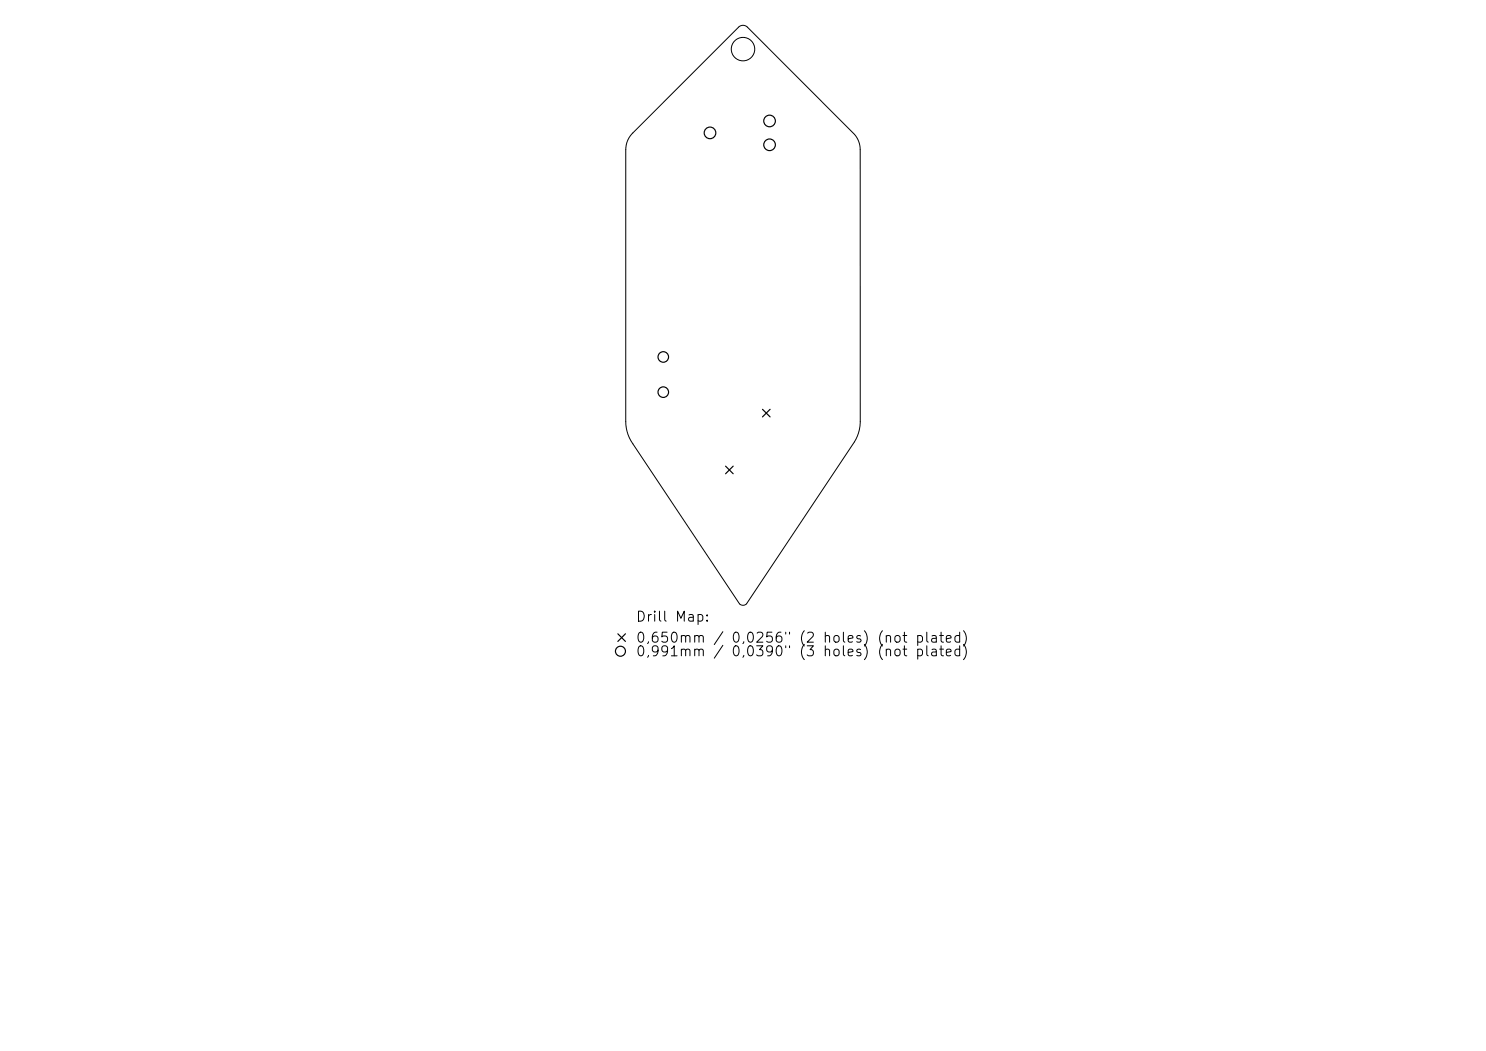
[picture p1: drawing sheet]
<svg xmlns="http://www.w3.org/2000/svg" width="297mm" height="210mm" viewBox="0 0 297 210" stroke-linecap="round" stroke-linejoin="round" font-family="sans-serif">
<defs><g id="words">
<g font-size="2">
<text x="126.9" y="124.7">Drill Map:</text>
<text x="126.9" y="128.9">0,650mm / 0,0256&quot; (2 holes) (not plated)</text>
<text x="126.9" y="131.6">0,991mm / 0,0390&quot; (3 holes) (not plated)</text>
</g>
</g></defs>
<g fill="none" stroke="#000" stroke-width=".2">
<path d="M147.6 5.4a1.24 1.24 0 0 1 1.8 0l21.4 21.5a4.6 4.6 0 0 1 1.1 3v54.3l-.1 1.6-.4 1.3-.6 1.2-21.6 32.4a.99 .99 0 0 1-1.4 0l-21.3-32a7.7 7.7 0 0 1-1.4-4.5v-54.3a4.6 4.6 0 0 1 1.4-3.3z"/>
<circle cx="148.5" cy="9.8" r="2.34"/>
</g>
<g fill="none" stroke="#000" stroke-width=".23">
<path d="M145 93.1l1.5 1.6M146.5 93.1l-1.5 1.6M152.4 81.8l1.5 1.5M153.9 81.8l-1.5 1.5M123.5 126.6l1.5 1.6M125 126.6l-1.5 1.6"/>
<circle cx="141.9" cy="26.6" r="1.16"/>
<circle cx="153.8" cy="28.9" r="1.16"/>
<circle cx="153.8" cy="24.2" r="1.16"/>
<circle cx="132.6" cy="71.3" r="1.05"/>
<circle cx="132.6" cy="78.4" r="1.05"/>
<circle cx="124" cy="130.1" r="1"/>
</g>
<use href="#words"/>
</svg>
